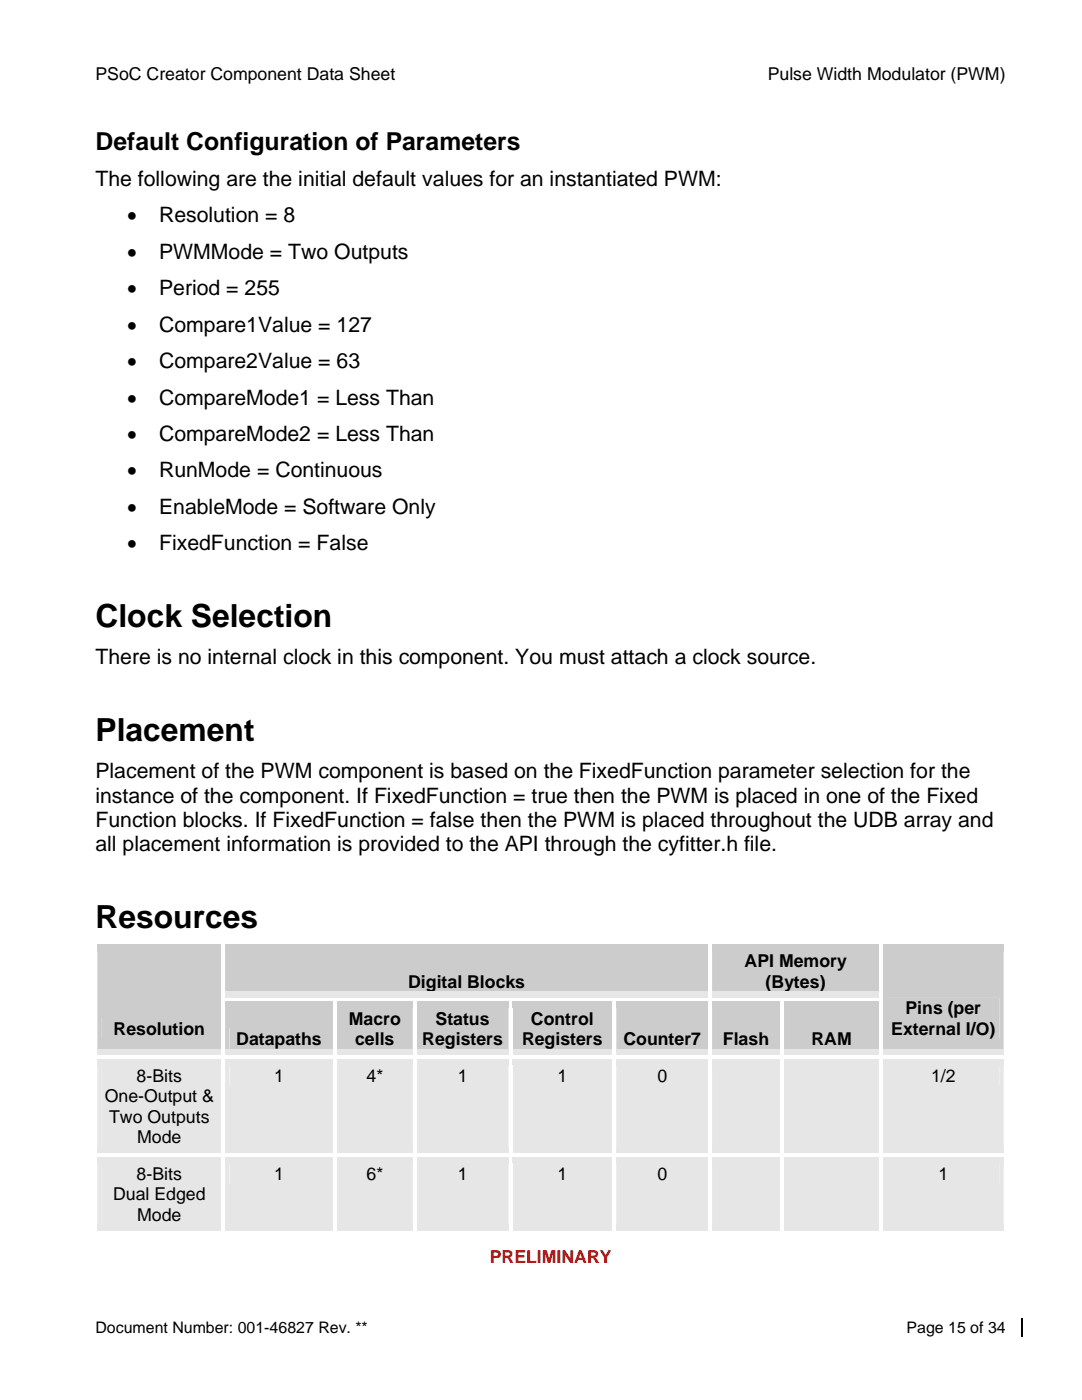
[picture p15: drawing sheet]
<svg xmlns="http://www.w3.org/2000/svg" width="216mm" height="279mm" viewBox="0 0 216 279" stroke-linecap="round" stroke-linejoin="round" font-family="sans-serif">
<defs><g id="words">
<g font-size="6.3">
<text x="19" y="125.2">Clock Selection</text>
<text x="19" y="147.9">Placement</text>
<text x="19" y="185.3">Resources</text>
</g>
<text font-size="4.9" x="19" y="30">Default Configuration of Parameters</text>
<g font-size="4.2">
<text x="19" y="37.1">The following are the initial default values for an instantiated PWM:</text>
<text x="25.4" y="44.4">•</text>
<text x="31.8" y="44.4">Resolution = 8</text>
<text x="25.4" y="51.7">•</text>
<text x="31.8" y="51.7">PWMMode = Two Outputs</text>
<text x="25.4" y="58.9">•</text>
<text x="31.8" y="58.9">Period = 255</text>
<text x="25.4" y="66.2">•</text>
<text x="31.8" y="66.2">Compare1Value = 127</text>
<text x="25.4" y="73.5">•</text>
<text x="31.8" y="73.5">Compare2Value = 63</text>
<text x="25.4" y="80.8">•</text>
<text x="31.8" y="80.8">CompareMode1 = Less Than</text>
<text x="25.4" y="88">•</text>
<text x="31.8" y="88">CompareMode2 = Less Than</text>
<text x="25.4" y="95.3">•</text>
<text x="31.8" y="95.3">RunMode = Continuous</text>
<text x="25.4" y="102.6">•</text>
<text x="31.8" y="102.6">EnableMode = Software Only</text>
<text x="25.4" y="109.8">•</text>
<text x="31.8" y="109.8">FixedFunction = False</text>
<text x="19" y="132.6">There is no internal clock in this component. You must attach a clock source.</text>
<text x="19" y="155.3">Placement of the PWM component is based on the FixedFunction parameter selection for the</text>
<text x="19" y="160.2">instance of the component. If FixedFunction = true then the PWM is placed in one of the Fixed</text>
<text x="19" y="165.1">Function blocks. If FixedFunction = false then the PWM is placed throughout the UDB array and</text>
<text x="19" y="169.9">all placement information is provided to the API through the cyfitter.h file.</text>
</g>
<g font-size="3.5">
<text x="19" y="16">PSoC Creator Component Data Sheet</text>
<text x="153.2" y="16">Pulse Width Modulator (PWM)</text>
<text x="81.4" y="197.1">Digital Blocks</text>
<text x="148.6" y="193.1">API Memory</text>
<text x="152.8" y="197.1">(Bytes)</text>
<text x="180.7" y="202.4">Pins (per</text>
<text x="22.7" y="206.5">Resolution</text>
<text x="47.1" y="208.5">Datapaths</text>
<text x="69.6" y="204.5">Macro</text>
<text x="70.9" y="208.6">cells</text>
<text x="84.3" y="208.6">Registers</text>
<text x="86.9" y="204.5">Status</text>
<text x="104.2" y="208.6">Registers</text>
<text x="105.9" y="204.5">Control</text>
<text x="124.4" y="208.5">Counter7</text>
<text x="144.3" y="208.5">Flash</text>
<text x="161.9" y="208.5">RAM</text>
<text x="177.8" y="206.5">External I/O)</text>
<text x="27.3" y="215.9">8-Bits</text>
<text x="54.7" y="215.9">1</text>
<text x="73.1" y="215.9">4*</text>
<text x="91.3" y="215.9">1</text>
<text x="111.2" y="215.9">1</text>
<text x="131.2" y="215.9">0</text>
<text x="185.8" y="215.9">1/2</text>
<text x="20.9" y="220">One-Output &amp;</text>
<text x="21.8" y="224">Two Outputs</text>
<text x="27.4" y="228.1">Mode</text>
<text x="22.6" y="239.5">Dual Edged</text>
<text x="27.3" y="235.5">8-Bits</text>
<text x="54.7" y="235.5">1</text>
<text x="73.1" y="235.5">6*</text>
<text x="91.3" y="235.5">1</text>
<text x="111.2" y="235.5">1</text>
<text x="131.2" y="235.5">0</text>
<text x="187.2" y="235.5">1</text>
<text x="27.4" y="243.6">Mode</text>
</g>
<text font-size="3.5" fill="#f00" x="97.7" y="252">PRELIMINARY</text>
<g font-size="3.2">
<text x="19" y="266">Document Number: 001-46827 Rev. **</text>
<text x="180.9" y="266">Page 15 of 34</text>
</g>
</g></defs>
<g fill="#ccc">
<path d="M44.9 188.5h96.4v10.6h-96.4z"/>
<path d="M45.8 193.8h94.6v4.1h-94.6z"/>
<path d="M142.1 188.5h33.3v10.6h-33.3z"/>
<path d="M143 189.8h31.5v4h-31.5z"/>
<path d="M143 193.8h31.5v4.1h-31.5z"/>
</g>
<g fill="#fff">
<path d="M18.6 187.7h.8v2.1h-.8z"/>
<path d="M18.6 187.7h25.5v.8h-25.5z"/>
</g>
<path d="M19.4 188.5h24.7v1.3h-24.7z" fill="#ccc"/>
<g fill="#fff">
<path d="M44.1 187.7h.8v2.1h-.8z"/>
<path d="M44.9 187.7h96.4v.8h-96.4z"/>
</g>
<path d="M44.9 188.5h96.4v1.3h-96.4z" fill="#ccc"/>
<g fill="#fff">
<path d="M141.3 187.7h.8v2.1h-.8z"/>
<path d="M142.1 187.7h33.3v.8h-33.3z"/>
</g>
<path d="M142.1 188.5h33.3v1.3h-33.3z" fill="#ccc"/>
<g fill="#fff">
<path d="M175.4 187.7h.8v2.1h-.8z"/>
<path d="M176.2 187.7h24.1v.8h-24.1z"/>
</g>
<path d="M176.2 188.5h24.1v1.3h-24.1z" fill="#ccc"/>
<g fill="#fff">
<path d="M200.3 187.7h.7v2.1h-.7z"/>
<path d="M200.3 187.7h.7v.8h-.7z"/>
<path d="M18.6 189.8h.8v9.3h-.8z"/>
</g>
<path d="M44.3 197.9h97.7v1.2h-97.7z" fill="#e6e6e6"/>
<path d="M44.1 189.8h.8v9.3h-.8z" fill="#fff"/>
<path d="M141.5 197.9h34.6v1.2h-34.6z" fill="#e6e6e6"/>
<g fill="#fff">
<path d="M141.3 189.8h.8v9.3h-.8z"/>
<path d="M175.4 189.8h.8v9.3h-.8z"/>
<path d="M200.3 189.8h.7v9.3h-.7z"/>
</g>
<g fill="#ccc">
<path d="M19.4 188.5h24.7v22.1h-24.7z"/>
<path d="M20.3 203.2h23v4h-23z"/>
<path d="M44.9 199.9h21.5v10.7h-21.5z"/>
<path d="M45.8 205.3h19.8v4h-19.8z"/>
<path d="M67.2 199.9h15.2v10.7h-15.2z"/>
<path d="M68.1 201.2h13.4v4.1h-13.4z"/>
<path d="M68.1 205.3h13.4v4h-13.4z"/>
<path d="M83.1 199.9h18.4v10.7h-18.4z"/>
<path d="M84 201.2h16.6v4.1h-16.6z"/>
<path d="M84 205.3h16.6v4h-16.6z"/>
<path d="M102.3 199.9h19.9v10.7h-19.9z"/>
<path d="M103.1 201.2h18.2v4.1h-18.2z"/>
<path d="M103.1 205.3h18.2v4h-18.2z"/>
<path d="M123 199.9h18.3v10.7h-18.3z"/>
<path d="M123.9 205.3h16.5v4h-16.5z"/>
<path d="M142.1 199.9h13.6v10.7h-13.6z"/>
<path d="M143 205.3h11.8v4h-11.8z"/>
<path d="M156.4 199.9h19v10.7h-19z"/>
<path d="M157.3 205.3h17.2v4h-17.2z"/>
<path d="M176.2 188.5h24.1v22.1h-24.1z"/>
<path d="M177.1 199.2h22.3v4h-22.3z"/>
<path d="M177.1 203.2h22.3v4.1h-22.3z"/>
</g>
<g fill="#fff">
<path d="M18.6 199.1h.8v2.1h-.8z"/>
<path d="M44.1 199.1h.8v2.1h-.8z"/>
<path d="M44.9 199.1h21.5v.8h-21.5z"/>
</g>
<path d="M44.9 199.9h21.5v1.3h-21.5z" fill="#ccc"/>
<g fill="#fff">
<path d="M66.4 199.1h.8v2.1h-.8z"/>
<path d="M67.2 199.1h15.2v.8h-15.2z"/>
</g>
<path d="M67.2 199.9h15.2v1.3h-15.2z" fill="#ccc"/>
<g fill="#fff">
<path d="M82.4 199.1h.7v2.1h-.7z"/>
<path d="M83.1 199.1h18.4v.8h-18.4z"/>
</g>
<path d="M83.1 199.9h18.4v1.3h-18.4z" fill="#ccc"/>
<g fill="#fff">
<path d="M101.5 199.1h.8v2.1h-.8z"/>
<path d="M102.3 199.1h19.9v.8h-19.9z"/>
</g>
<path d="M102.3 199.9h19.9v1.3h-19.9z" fill="#ccc"/>
<g fill="#fff">
<path d="M122.2 199.1h.8v2.1h-.8z"/>
<path d="M123 199.1h18.3v.8h-18.3z"/>
</g>
<path d="M123 199.9h18.3v1.3h-18.3z" fill="#ccc"/>
<g fill="#fff">
<path d="M141.3 199.1h.8v2.1h-.8z"/>
<path d="M142.1 199.1h13.6v.8h-13.6z"/>
</g>
<path d="M142.1 199.9h13.6v1.3h-13.6z" fill="#ccc"/>
<g fill="#fff">
<path d="M155.7 199.1h.7v2.1h-.7z"/>
<path d="M156.4 199.1h19v.8h-19z"/>
</g>
<path d="M156.4 199.9h19v1.3h-19z" fill="#ccc"/>
<g fill="#fff">
<path d="M175.4 199.1h.8v2.1h-.8z"/>
<path d="M200.3 199.1h.7v2.1h-.7z"/>
</g>
<path d="M18.8 209.3h26v1.3h-26z" fill="#e6e6e6"/>
<path d="M18.6 201.2h.8v9.4h-.8z" fill="#fff"/>
<path d="M44.3 209.3h22.8v1.3h-22.8z" fill="#e6e6e6"/>
<path d="M44.1 201.2h.8v9.4h-.8z" fill="#fff"/>
<path d="M66.6 209.3h16.4v1.3h-16.4z" fill="#e6e6e6"/>
<path d="M66.4 201.2h.8v9.4h-.8z" fill="#fff"/>
<path d="M82.5 209.3h19.6v1.3h-19.6z" fill="#e6e6e6"/>
<path d="M82.4 201.2h.7v9.4h-.7z" fill="#fff"/>
<path d="M101.6 209.3h21.3v1.3h-21.3z" fill="#e6e6e6"/>
<path d="M101.5 201.2h.8v9.4h-.8z" fill="#fff"/>
<path d="M122.3 209.3h19.7v1.3h-19.7z" fill="#e6e6e6"/>
<path d="M122.2 201.2h.8v9.4h-.8z" fill="#fff"/>
<path d="M141.5 209.3h14.8v1.3h-14.8z" fill="#e6e6e6"/>
<path d="M141.3 201.2h.8v9.4h-.8z" fill="#fff"/>
<path d="M155.8 209.3h20.3v1.3h-20.3z" fill="#e6e6e6"/>
<path d="M155.7 201.2h.7v9.4h-.7z" fill="#fff"/>
<path d="M175.6 209.3h25.3v1.3h-25.3z" fill="#e6e6e6"/>
<g fill="#fff">
<path d="M175.4 201.2h.8v9.4h-.8z"/>
<path d="M200.3 201.2h.7v9.4h-.7z"/>
</g>
<g fill="#e6e6e6">
<path d="M19.4 211.4h24.7v18.7h-24.7z"/>
<path d="M20.3 212.7h23v4h-23z"/>
<path d="M20.3 216.7h23v4.1h-23z"/>
<path d="M20.3 220.8h23v4h-23z"/>
<path d="M20.3 224.8h23v4.1h-23z"/>
<path d="M44.9 211.4h21.5v18.7h-21.5z"/>
<path d="M45.8 212.7h19.8v4h-19.8z"/>
<path d="M67.2 211.4h15.2v18.7h-15.2z"/>
<path d="M68.1 212.7h13.4v4h-13.4z"/>
<path d="M83.1 211.4h18.4v18.7h-18.4z"/>
<path d="M84 212.7h16.6v4h-16.6z"/>
<path d="M102.3 211.4h19.9v18.7h-19.9z"/>
<path d="M103.1 212.7h18.2v4h-18.2z"/>
<path d="M123 211.4h18.3v18.7h-18.3z"/>
<path d="M123.9 212.7h16.5v4h-16.5z"/>
<path d="M142.1 211.4h13.6v18.7h-13.6z"/>
<path d="M143 212.7h11.8v4h-11.8z"/>
<path d="M156.4 211.4h19v18.7h-19z"/>
<path d="M157.3 212.7h17.2v4h-17.2z"/>
<path d="M176.2 211.4h24.1v18.7h-24.1z"/>
<path d="M177.1 212.7h22.3v4h-22.3z"/>
</g>
<g fill="#fff">
<path d="M18.6 210.6h.8v2.1h-.8z"/>
<path d="M19.4 210.6h24.7v.8h-24.7z"/>
</g>
<path d="M19.4 211.4h24.7v1.3h-24.7z" fill="#e6e6e6"/>
<g fill="#fff">
<path d="M44.1 210.6h.8v2.1h-.8z"/>
<path d="M44.9 210.6h21.5v.8h-21.5z"/>
</g>
<path d="M44.9 211.4h21.5v1.3h-21.5z" fill="#e6e6e6"/>
<g fill="#fff">
<path d="M66.4 210.6h.8v2.1h-.8z"/>
<path d="M67.2 210.6h15.2v.8h-15.2z"/>
</g>
<path d="M67.2 211.4h15.2v1.3h-15.2z" fill="#e6e6e6"/>
<g fill="#fff">
<path d="M82.4 210.6h.7v2.1h-.7z"/>
<path d="M83.1 210.6h18.4v.8h-18.4z"/>
</g>
<path d="M83.1 211.4h18.4v1.3h-18.4z" fill="#e6e6e6"/>
<g fill="#fff">
<path d="M101.5 210.6h.8v2.1h-.8z"/>
<path d="M102.3 210.6h19.9v.8h-19.9z"/>
</g>
<path d="M102.3 211.4h19.9v1.3h-19.9z" fill="#e6e6e6"/>
<g fill="#fff">
<path d="M122.2 210.6h.8v2.1h-.8z"/>
<path d="M123 210.6h18.3v.8h-18.3z"/>
</g>
<path d="M123 211.4h18.3v1.3h-18.3z" fill="#e6e6e6"/>
<g fill="#fff">
<path d="M141.3 210.6h.8v2.1h-.8z"/>
<path d="M142.1 210.6h13.6v.8h-13.6z"/>
</g>
<path d="M142.1 211.4h13.6v1.3h-13.6z" fill="#e6e6e6"/>
<g fill="#fff">
<path d="M155.7 210.6h.7v2.1h-.7z"/>
<path d="M156.4 210.6h19v.8h-19z"/>
</g>
<path d="M156.4 211.4h19v1.3h-19z" fill="#e6e6e6"/>
<g fill="#fff">
<path d="M175.4 210.6h.8v2.1h-.8z"/>
<path d="M176.2 210.6h24.1v.8h-24.1z"/>
</g>
<path d="M176.2 211.4h24.1v1.3h-24.1z" fill="#e6e6e6"/>
<path d="M200.3 210.6h.7v2.1h-.7z" fill="#fff"/>
<path d="M18.8 228.9h26v1.2h-26z" fill="#e6e6e6"/>
<path d="M18.6 212.7h.8v17.4h-.8z" fill="#fff"/>
<path d="M44.3 228.9h22.8v1.2h-22.8z" fill="#e6e6e6"/>
<path d="M44.1 212.7h.8v17.4h-.8z" fill="#fff"/>
<path d="M66.6 228.9h16.4v1.2h-16.4z" fill="#e6e6e6"/>
<path d="M66.4 212.7h.8v17.4h-.8z" fill="#fff"/>
<path d="M82.5 228.9h19.6v1.2h-19.6z" fill="#e6e6e6"/>
<path d="M82.4 212.7h.7v17.4h-.7z" fill="#fff"/>
<path d="M101.6 228.9h21.3v1.2h-21.3z" fill="#e6e6e6"/>
<path d="M101.5 212.7h.8v17.4h-.8z" fill="#fff"/>
<path d="M122.3 228.9h19.7v1.2h-19.7z" fill="#e6e6e6"/>
<path d="M122.2 212.7h.8v17.4h-.8z" fill="#fff"/>
<path d="M141.5 228.9h14.8v1.2h-14.8z" fill="#e6e6e6"/>
<path d="M141.3 212.7h.8v17.4h-.8z" fill="#fff"/>
<path d="M155.8 228.9h20.3v1.2h-20.3z" fill="#e6e6e6"/>
<path d="M155.7 212.7h.7v17.4h-.7z" fill="#fff"/>
<path d="M175.6 228.9h25.3v1.2h-25.3z" fill="#e6e6e6"/>
<g fill="#fff">
<path d="M175.4 212.7h.8v17.4h-.8z"/>
<path d="M200.3 212.7h.7v17.4h-.7z"/>
</g>
<g fill="#e6e6e6">
<path d="M19.4 230.9h24.7v14.8h-24.7z"/>
<path d="M20.3 232.2h23v4.1h-23z"/>
<path d="M20.3 236.3h23v4h-23z"/>
<path d="M20.3 240.3h23v4.1h-23z"/>
<path d="M44.9 230.9h21.5v14.8h-21.5z"/>
<path d="M45.8 232.2h19.8v4.1h-19.8z"/>
<path d="M67.2 230.9h15.2v14.8h-15.2z"/>
<path d="M68.1 232.2h13.4v4.1h-13.4z"/>
<path d="M83.1 230.9h18.4v14.8h-18.4z"/>
<path d="M84 232.2h16.6v4.1h-16.6z"/>
<path d="M102.3 230.9h19.9v14.8h-19.9z"/>
<path d="M103.1 232.2h18.2v4.1h-18.2z"/>
<path d="M123 230.9h18.3v14.8h-18.3z"/>
<path d="M123.9 232.2h16.5v4.1h-16.5z"/>
<path d="M142.1 230.9h13.6v14.8h-13.6z"/>
<path d="M143 232.2h11.8v4.1h-11.8z"/>
<path d="M156.4 230.9h19v14.8h-19z"/>
<path d="M157.3 232.2h17.2v4.1h-17.2z"/>
<path d="M176.2 230.9h24.1v14.8h-24.1z"/>
<path d="M177.1 232.2h22.3v4.1h-22.3z"/>
</g>
<g fill="#fff">
<path d="M18.6 230.1h.8v2.1h-.8z"/>
<path d="M19.4 230.1h24.7v.8h-24.7z"/>
</g>
<path d="M19.4 230.9h24.7v1.3h-24.7z" fill="#e6e6e6"/>
<g fill="#fff">
<path d="M44.1 230.1h.8v2.1h-.8z"/>
<path d="M44.9 230.1h21.5v.8h-21.5z"/>
</g>
<path d="M44.9 230.9h21.5v1.3h-21.5z" fill="#e6e6e6"/>
<g fill="#fff">
<path d="M66.4 230.1h.8v2.1h-.8z"/>
<path d="M67.2 230.1h15.2v.8h-15.2z"/>
</g>
<path d="M67.2 230.9h15.2v1.3h-15.2z" fill="#e6e6e6"/>
<g fill="#fff">
<path d="M82.4 230.1h.7v2.1h-.7z"/>
<path d="M83.1 230.1h18.4v.8h-18.4z"/>
</g>
<path d="M83.1 230.9h18.4v1.3h-18.4z" fill="#e6e6e6"/>
<g fill="#fff">
<path d="M101.5 230.1h.8v2.1h-.8z"/>
<path d="M102.3 230.1h19.9v.8h-19.9z"/>
</g>
<path d="M102.3 230.9h19.9v1.3h-19.9z" fill="#e6e6e6"/>
<g fill="#fff">
<path d="M122.2 230.1h.8v2.1h-.8z"/>
<path d="M123 230.1h18.3v.8h-18.3z"/>
</g>
<path d="M123 230.9h18.3v1.3h-18.3z" fill="#e6e6e6"/>
<g fill="#fff">
<path d="M141.3 230.1h.8v2.1h-.8z"/>
<path d="M142.1 230.1h13.6v.8h-13.6z"/>
</g>
<path d="M142.1 230.9h13.6v1.3h-13.6z" fill="#e6e6e6"/>
<g fill="#fff">
<path d="M155.7 230.1h.7v2.1h-.7z"/>
<path d="M156.4 230.1h19v.8h-19z"/>
</g>
<path d="M156.4 230.9h19v1.3h-19z" fill="#e6e6e6"/>
<g fill="#fff">
<path d="M175.4 230.1h.8v2.1h-.8z"/>
<path d="M176.2 230.1h24.1v.8h-24.1z"/>
</g>
<path d="M176.2 230.9h24.1v1.3h-24.1z" fill="#e6e6e6"/>
<path d="M200.3 230.1h.7v2.1h-.7z" fill="#fff"/>
<path d="M19 245.6h25.5" fill="none" stroke="#e6e6e6" stroke-width=".2"/>
<path d="M18.8 244.4h26v1.2h-26z" fill="#e6e6e6"/>
<g fill="#fff">
<path d="M18.6 232.2h.8v14.2h-.8z"/>
<path d="M18.6 245.7h25.5v.7h-25.5z"/>
</g>
<path d="M44.5 245.6h22.3" fill="none" stroke="#e6e6e6" stroke-width=".2"/>
<path d="M44.3 244.4h22.8v1.2h-22.8z" fill="#e6e6e6"/>
<g fill="#fff">
<path d="M44.1 232.2h.8v14.2h-.8z"/>
<path d="M44.9 245.7h21.5v.7h-21.5z"/>
</g>
<path d="M66.8 245.6h16" fill="none" stroke="#e6e6e6" stroke-width=".2"/>
<path d="M66.6 244.4h16.4v1.2h-16.4z" fill="#e6e6e6"/>
<g fill="#fff">
<path d="M66.4 232.2h.8v14.2h-.8z"/>
<path d="M67.2 245.7h15.2v.7h-15.2z"/>
</g>
<path d="M82.8 245.6h19.1" fill="none" stroke="#e6e6e6" stroke-width=".2"/>
<path d="M82.5 244.4h19.6v1.2h-19.6z" fill="#e6e6e6"/>
<g fill="#fff">
<path d="M82.4 232.2h.7v14.2h-.7z"/>
<path d="M83.1 245.7h18.4v.7h-18.4z"/>
</g>
<path d="M101.9 245.6h20.7" fill="none" stroke="#e6e6e6" stroke-width=".2"/>
<path d="M101.6 244.4h21.3v1.2h-21.3z" fill="#e6e6e6"/>
<g fill="#fff">
<path d="M101.5 232.2h.8v14.2h-.8z"/>
<path d="M102.3 245.7h19.9v.7h-19.9z"/>
</g>
<path d="M122.6 245.6h19.1" fill="none" stroke="#e6e6e6" stroke-width=".2"/>
<path d="M122.3 244.4h19.7v1.2h-19.7z" fill="#e6e6e6"/>
<g fill="#fff">
<path d="M122.2 232.2h.8v14.2h-.8z"/>
<path d="M123 245.7h18.3v.7h-18.3z"/>
</g>
<path d="M141.7 245.6h14.4" fill="none" stroke="#e6e6e6" stroke-width=".2"/>
<path d="M141.5 244.4h14.8v1.2h-14.8z" fill="#e6e6e6"/>
<g fill="#fff">
<path d="M141.3 232.2h.8v14.2h-.8z"/>
<path d="M142.1 245.7h13.6v.7h-13.6z"/>
</g>
<path d="M156.1 245.6h19.7" fill="none" stroke="#e6e6e6" stroke-width=".2"/>
<path d="M155.8 244.4h20.3v1.2h-20.3z" fill="#e6e6e6"/>
<g fill="#fff">
<path d="M155.7 232.2h.7v14.2h-.7z"/>
<path d="M156.4 245.7h19v.7h-19z"/>
</g>
<path d="M175.8 245.6h24.9" fill="none" stroke="#e6e6e6" stroke-width=".2"/>
<path d="M175.6 244.4h25.3v1.2h-25.3z" fill="#e6e6e6"/>
<g fill="#fff">
<path d="M175.4 232.2h.8v14.2h-.8z"/>
<path d="M176.2 245.7h24.1v.7h-24.1z"/>
<path d="M200.3 232.2h.7v14.2h-.7z"/>
<path d="M200.3 245.7h.7v.7h-.7z"/>
</g>
<path d="M204 263.1v3.6" fill="none" stroke="#000" stroke-width=".25"/>
<use href="#words"/>
</svg>
